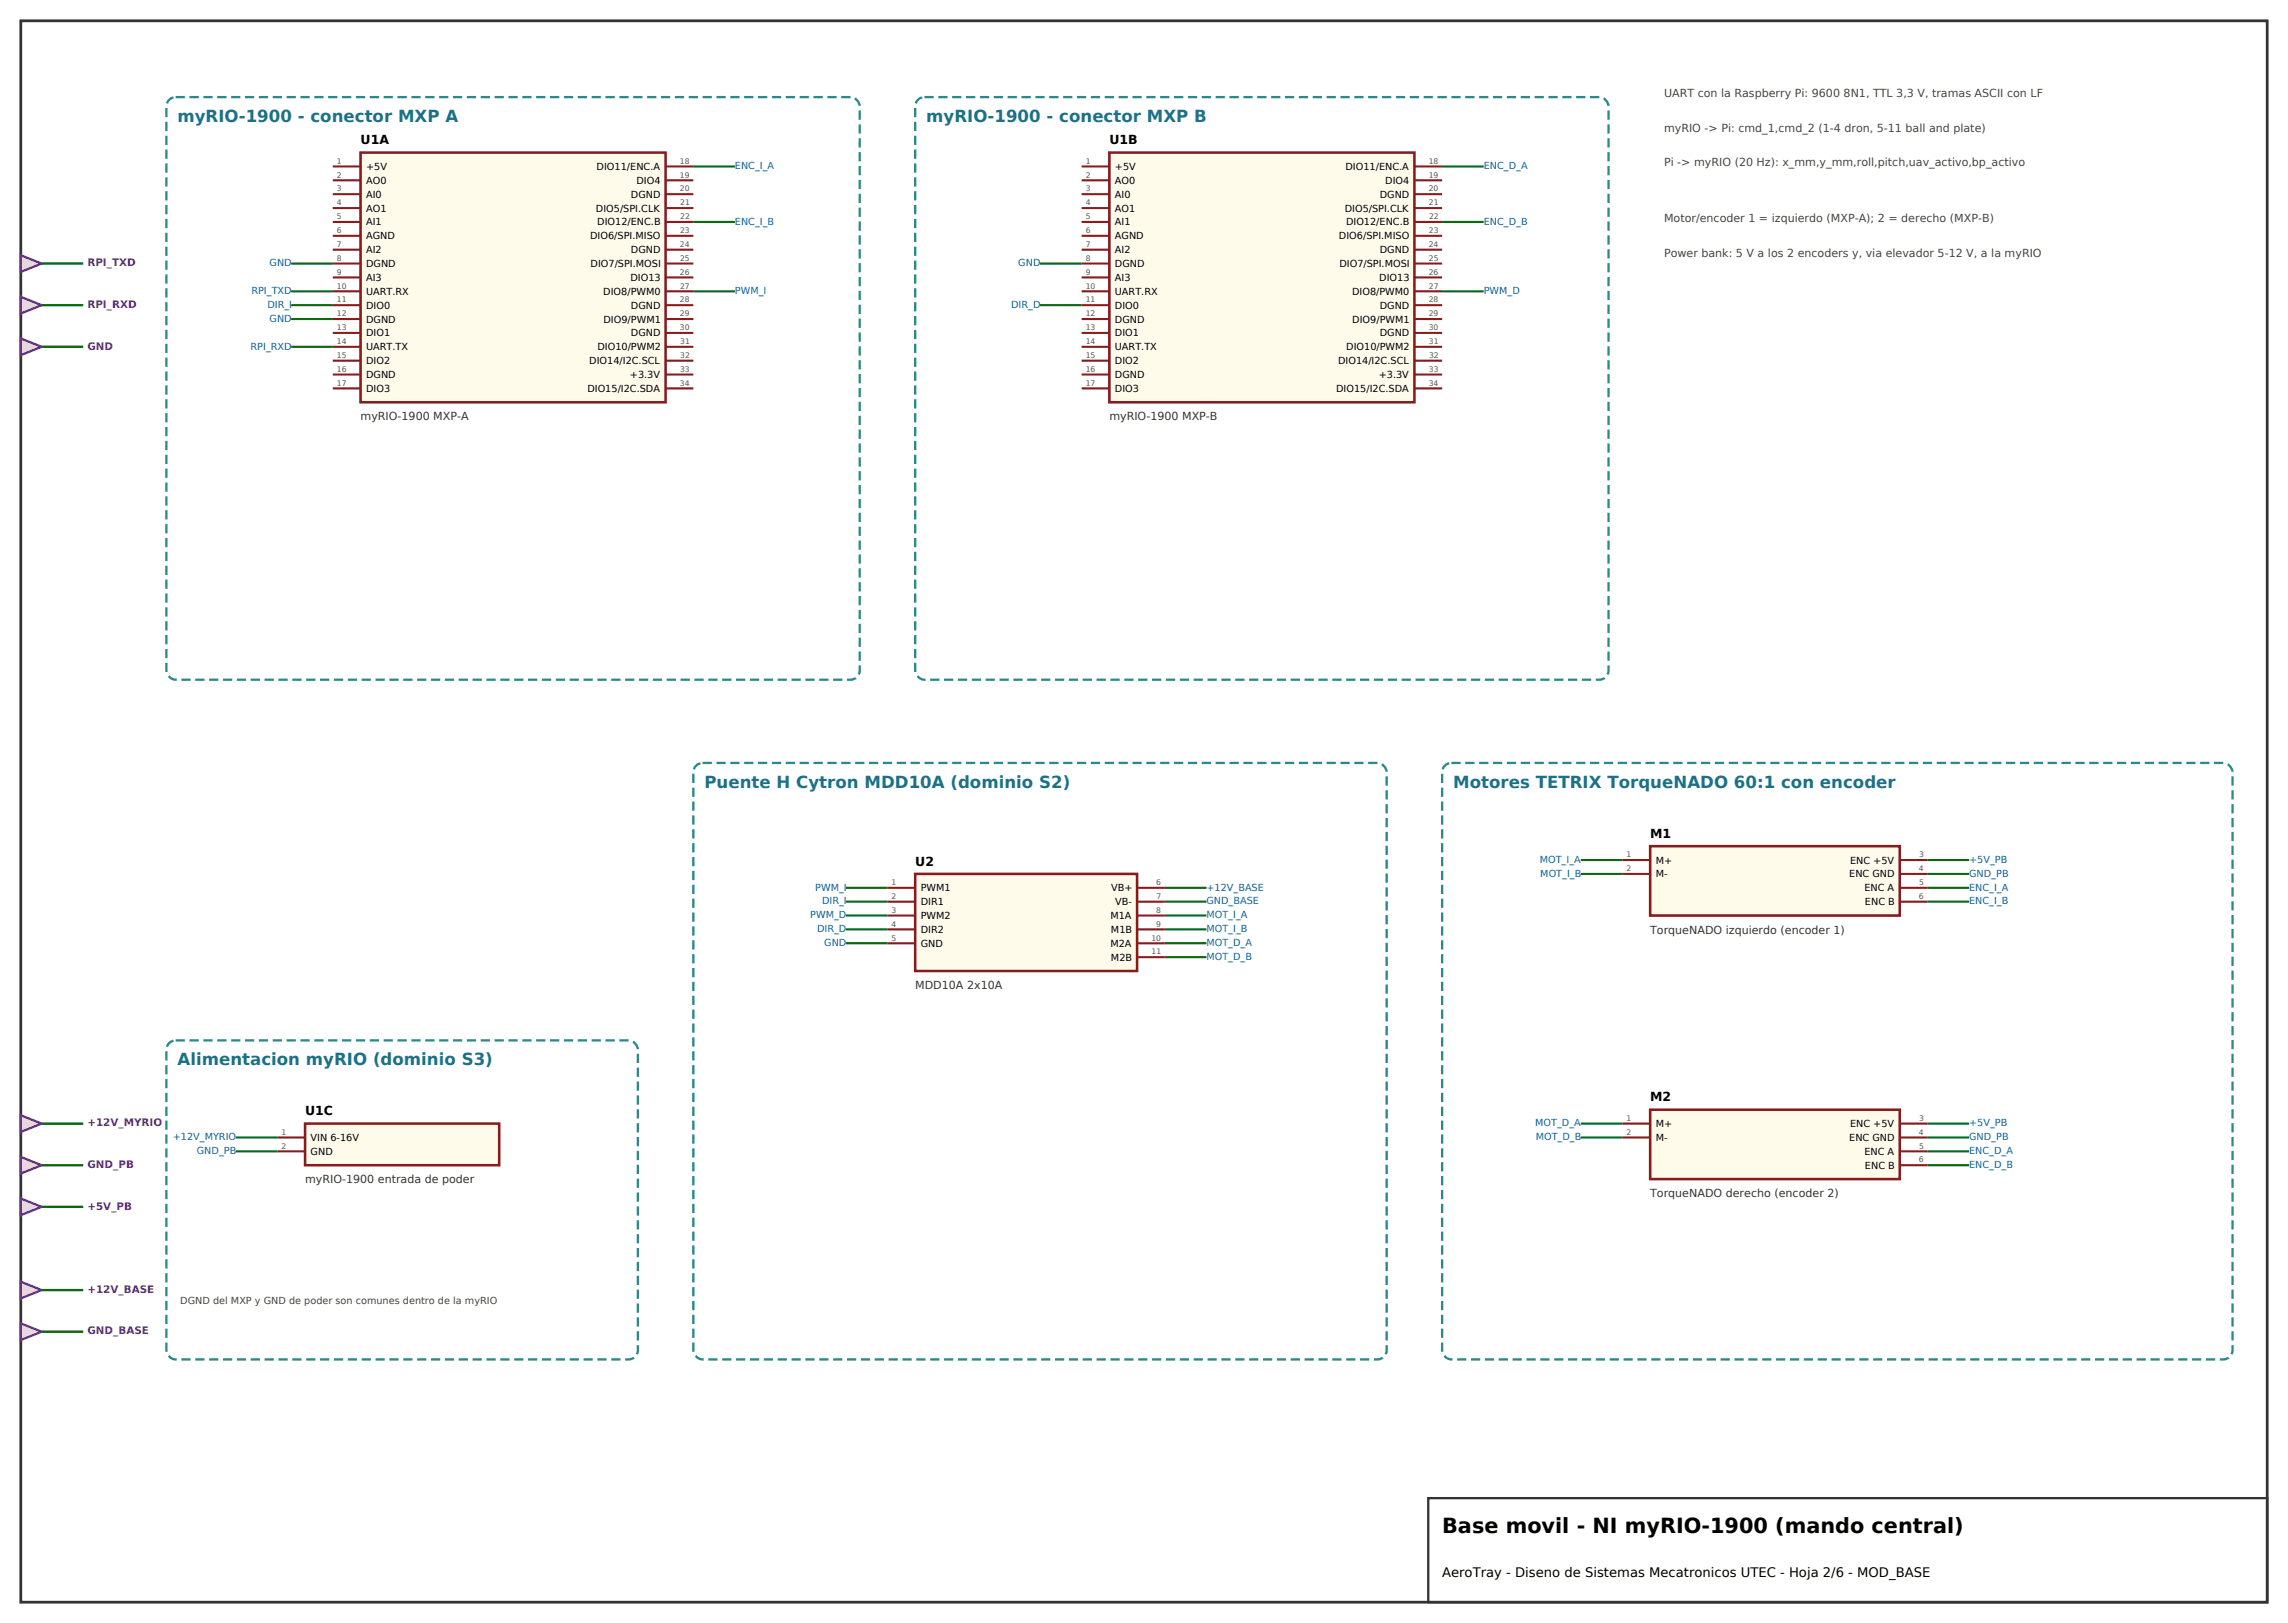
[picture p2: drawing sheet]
<svg xmlns="http://www.w3.org/2000/svg" width="262mm" height="186mm" viewBox="0 0 262 186" stroke-linecap="round" stroke-linejoin="round" font-family="sans-serif">
<defs><g id="words">
<text font-size="2.4" x="165.1" y="175.4">Base movil - NI myRIO-1900 (mando central)</text>
<g font-size="1.9" fill="#1f6f8b">
<text x="20.3" y="14">myRIO-1900 - conector MXP A</text>
<text x="106" y="14">myRIO-1900 - conector MXP B</text>
<text x="80.6" y="90.2">Puente H Cytron MDD10A (dominio S2)</text>
<text x="166.4" y="90.2">Motores TETRIX TorqueNADO 60:1 con encoder</text>
<text x="20.3" y="121.9">Alimentacion myRIO (dominio S3)</text>
</g>
<text font-size="1.5" x="165.1" y="180.5">AeroTray - Diseno de Sistemas Mecatronicos UTEC - Hoja 2/6 - MOD_BASE</text>
<g font-size="1.4">
<text x="41.3" y="16.5">U1A</text>
<text x="127" y="16.5">U1B</text>
<text x="188.9" y="95.9">M1</text>
<text x="104.8" y="99.1">U2</text>
<text x="34.9" y="127.6">U1C</text>
<text x="188.9" y="126">M2</text>
</g>
<g font-size="1.3" fill="#444">
<text x="190.5" y="11.1">UART con la Raspberry Pi: 9600 8N1, TTL 3,3 V, tramas ASCII con LF</text>
<text x="190.5" y="15.1">myRIO -&gt; Pi: cmd_1,cmd_2 (1-4 dron, 5-11 ball and plate)</text>
<text x="190.5" y="19.1">Pi -&gt; myRIO (20 Hz): x_mm,y_mm,roll,pitch,uav_activo,bp_activo</text>
<text x="190.5" y="25.4">Motor/encoder 1 = izquierdo (MXP-A); 2 = derecho (MXP-B)</text>
<text x="190.5" y="29.4">Power bank: 5 V a los 2 encoders y, via elevador 5-12 V, a la myRIO</text>
</g>
<g font-size="1.3" fill="#333">
<text x="41.3" y="48.1">myRIO-1900 MXP-A</text>
<text x="127" y="48.1">myRIO-1900 MXP-B</text>
<text x="188.9" y="106.8">TorqueNADO izquierdo (encoder 1)</text>
<text x="104.8" y="113.2">MDD10A 2x10A</text>
<text x="34.9" y="135.4">myRIO-1900 entrada de poder</text>
<text x="188.9" y="137">TorqueNADO derecho (encoder 2)</text>
</g>
<g font-size="1.2" fill="#6a2c91">
<text x="10" y="30.5">RPI_TXD</text>
<text x="10" y="35.2">RPI_RXD</text>
<text x="10" y="40">GND</text>
<text x="10" y="128.9">+12V_MYRIO</text>
<text x="10" y="133.7">GND_PB</text>
<text x="10" y="138.4">+5V_PB</text>
<text x="10" y="148">+12V_BASE</text>
<text x="10" y="152.7">GND_BASE</text>
</g>
<g font-size="1.1">
<text x="41.9" y="19.4">+5V</text>
<text x="41.9" y="21">AO0</text>
<text x="41.9" y="22.6">AI0</text>
<text x="68.3" y="19.4">DIO11/ENC.A</text>
<text x="72.2" y="22.6">DGND</text>
<text x="72.9" y="21">DIO4</text>
<text x="127.6" y="19.4">+5V</text>
<text x="127.6" y="21">AO0</text>
<text x="127.6" y="22.6">AI0</text>
<text x="154" y="19.4">DIO11/ENC.A</text>
<text x="158" y="22.6">DGND</text>
<text x="158.6" y="21">DIO4</text>
<text x="41.9" y="24.2">AO1</text>
<text x="41.9" y="25.8">AI1</text>
<text x="41.9" y="27.4">AGND</text>
<text x="41.9" y="29">AI2</text>
<text x="67.6" y="27.4">DIO6/SPI.MISO</text>
<text x="68.2" y="24.2">DIO5/SPI.CLK</text>
<text x="68.4" y="25.8">DIO12/ENC.B</text>
<text x="72.2" y="29">DGND</text>
<text x="127.6" y="24.2">AO1</text>
<text x="127.6" y="25.8">AI1</text>
<text x="127.6" y="27.4">AGND</text>
<text x="127.6" y="29">AI2</text>
<text x="153.3" y="27.4">DIO6/SPI.MISO</text>
<text x="153.9" y="24.2">DIO5/SPI.CLK</text>
<text x="154.1" y="25.8">DIO12/ENC.B</text>
<text x="158" y="29">DGND</text>
<text x="41.9" y="30.6">DGND</text>
<text x="41.9" y="32.1">AI3</text>
<text x="41.9" y="33.7">UART.RX</text>
<text x="41.9" y="35.3">DIO0</text>
<text x="67.6" y="30.6">DIO7/SPI.MOSI</text>
<text x="69.1" y="33.7">DIO8/PWM0</text>
<text x="72.2" y="32.1">DIO13</text>
<text x="72.2" y="35.3">DGND</text>
<text x="127.6" y="30.6">DGND</text>
<text x="127.6" y="32.1">AI3</text>
<text x="127.6" y="33.7">UART.RX</text>
<text x="127.6" y="35.3">DIO0</text>
<text x="153.3" y="30.6">DIO7/SPI.MOSI</text>
<text x="154.8" y="33.7">DIO8/PWM0</text>
<text x="157.9" y="32.1">DIO13</text>
<text x="158" y="35.3">DGND</text>
<text x="41.9" y="36.9">DGND</text>
<text x="41.9" y="38.5">DIO1</text>
<text x="41.9" y="40.1">UART.TX</text>
<text x="41.9" y="41.7">DIO2</text>
<text x="67.5" y="41.7">DIO14/I2C.SCL</text>
<text x="68.4" y="40.1">DIO10/PWM2</text>
<text x="69.1" y="36.9">DIO9/PWM1</text>
<text x="72.2" y="38.5">DGND</text>
<text x="127.6" y="36.9">DGND</text>
<text x="127.6" y="38.5">DIO1</text>
<text x="127.6" y="40.1">UART.TX</text>
<text x="127.6" y="41.7">DIO2</text>
<text x="153.2" y="41.7">DIO14/I2C.SCL</text>
<text x="154.1" y="40.1">DIO10/PWM2</text>
<text x="154.8" y="36.9">DIO9/PWM1</text>
<text x="158" y="38.5">DGND</text>
<text x="41.9" y="43.3">DGND</text>
<text x="41.9" y="44.8">DIO3</text>
<text x="67.2" y="44.8">DIO15/I2C.SDA</text>
<text x="72.1" y="43.3">+3.3V</text>
<text x="127.6" y="43.3">DGND</text>
<text x="127.6" y="44.8">DIO3</text>
<text x="153" y="44.8">DIO15/I2C.SDA</text>
<text x="157.8" y="43.3">+3.3V</text>
<text x="105.4" y="102">PWM1</text>
<text x="127.2" y="102">VB+</text>
<text x="189.5" y="98.8">M+</text>
<text x="189.5" y="100.4">M-</text>
<text x="211.7" y="100.4">ENC GND</text>
<text x="211.8" y="98.8">ENC +5V</text>
<text x="213.4" y="102">ENC A</text>
<text x="105.4" y="103.6">DIR1</text>
<text x="105.4" y="105.2">PWM2</text>
<text x="105.4" y="106.8">DIR2</text>
<text x="127.1" y="105.2">M1A</text>
<text x="127.2" y="106.8">M1B</text>
<text x="127.7" y="103.6">VB-</text>
<text x="213.5" y="103.6">ENC B</text>
<text x="105.4" y="108.3">GND</text>
<text x="127.1" y="108.3">M2A</text>
<text x="127.2" y="109.9">M2B</text>
<text x="35.6" y="130.6">VIN 6-16V</text>
<text x="189.5" y="129">M+</text>
<text x="189.5" y="130.6">M-</text>
<text x="211.7" y="130.6">ENC GND</text>
<text x="211.8" y="129">ENC +5V</text>
<text x="35.6" y="132.2">GND</text>
<text x="213.4" y="132.2">ENC A</text>
<text x="213.5" y="133.7">ENC B</text>
</g>
<g font-size="1.1" fill="#0a5ab0">
<text x="84.1" y="19.4">ENC_I_A</text>
<text x="169.9" y="19.4">ENC_D_A</text>
<text x="84.1" y="25.7">ENC_I_B</text>
<text x="169.9" y="25.7">ENC_D_B</text>
<text x="28.8" y="33.7">RPI_TXD</text>
<text x="30.6" y="35.2">DIR_I</text>
<text x="30.9" y="30.5">GND</text>
<text x="84.1" y="33.7">PWM_I</text>
<text x="115.8" y="35.2">DIR_D</text>
<text x="116.6" y="30.5">GND</text>
<text x="169.9" y="33.7">PWM_D</text>
<text x="28.7" y="40">RPI_RXD</text>
<text x="30.9" y="36.8">GND</text>
<text x="93.3" y="101.9">PWM_I</text>
<text x="138.1" y="101.9">+12V_BASE</text>
<text x="176.3" y="98.7">MOT_I_A</text>
<text x="176.3" y="100.3">MOT_I_B</text>
<text x="225.4" y="98.7">+5V_PB</text>
<text x="225.4" y="100.3">GND_PB</text>
<text x="225.4" y="101.9">ENC_I_A</text>
<text x="92.8" y="105.1">PWM_D</text>
<text x="93.5" y="106.7">DIR_D</text>
<text x="94.1" y="103.5">DIR_I</text>
<text x="138.1" y="103.5">GND_BASE</text>
<text x="138.1" y="105.1">MOT_I_A</text>
<text x="138.1" y="106.7">MOT_I_B</text>
<text x="225.4" y="103.5">ENC_I_B</text>
<text x="94.4" y="108.3">GND</text>
<text x="138.1" y="108.3">MOT_D_A</text>
<text x="138.1" y="109.9">MOT_D_B</text>
<text x="19.8" y="130.5">+12V_MYRIO</text>
<text x="175.7" y="128.9">MOT_D_A</text>
<text x="175.8" y="130.5">MOT_D_B</text>
<text x="225.4" y="128.9">+5V_PB</text>
<text x="225.4" y="130.5">GND_PB</text>
<text x="22.5" y="132.1">GND_PB</text>
<text x="225.4" y="132.1">ENC_D_A</text>
<text x="225.4" y="133.7">ENC_D_B</text>
</g>
<text font-size="1.1" fill="#444" x="20.6" y="149.2">DGND del MXP y GND de poder son comunes dentro de la myRIO</text>
<g font-size=".9" fill="#555">
<text x="38.6" y="18.7">1</text>
<text x="38.6" y="20.3">2</text>
<text x="38.6" y="21.9">3</text>
<text x="38.6" y="23.5">4</text>
<text x="77.8" y="21.9">20</text>
<text x="77.8" y="18.7">18</text>
<text x="77.8" y="20.3">19</text>
<text x="77.9" y="23.5">21</text>
<text x="124.3" y="18.7">1</text>
<text x="124.3" y="20.3">2</text>
<text x="124.3" y="21.9">3</text>
<text x="124.3" y="23.5">4</text>
<text x="163.6" y="21.9">20</text>
<text x="163.6" y="18.7">18</text>
<text x="163.6" y="20.3">19</text>
<text x="163.6" y="23.5">21</text>
<text x="38.6" y="25.1">5</text>
<text x="38.6" y="26.7">6</text>
<text x="38.6" y="28.3">7</text>
<text x="38.6" y="29.8">8</text>
<text x="77.8" y="28.3">24</text>
<text x="77.9" y="26.7">23</text>
<text x="77.9" y="29.8">25</text>
<text x="77.9" y="25.1">22</text>
<text x="124.3" y="25.1">5</text>
<text x="124.3" y="26.7">6</text>
<text x="124.3" y="28.3">7</text>
<text x="124.3" y="29.8">8</text>
<text x="163.6" y="28.3">24</text>
<text x="163.6" y="26.7">23</text>
<text x="163.6" y="29.8">25</text>
<text x="163.6" y="25.1">22</text>
<text x="38.6" y="31.4">9</text>
<text x="38.6" y="33">10</text>
<text x="38.6" y="34.6">11</text>
<text x="77.8" y="31.4">26</text>
<text x="77.8" y="34.6">28</text>
<text x="77.9" y="33">27</text>
<text x="124.3" y="31.4">9</text>
<text x="124.3" y="33">10</text>
<text x="124.3" y="34.6">11</text>
<text x="163.6" y="31.4">26</text>
<text x="163.6" y="34.6">28</text>
<text x="163.6" y="33">27</text>
<text x="38.6" y="36.2">12</text>
<text x="38.6" y="37.8">13</text>
<text x="38.6" y="39.4">14</text>
<text x="38.6" y="41">15</text>
<text x="77.8" y="37.8">30</text>
<text x="77.8" y="36.2">29</text>
<text x="77.9" y="39.4">31</text>
<text x="77.9" y="41">32</text>
<text x="124.3" y="36.2">12</text>
<text x="124.3" y="37.8">13</text>
<text x="124.3" y="39.4">14</text>
<text x="124.3" y="41">15</text>
<text x="163.6" y="37.8">30</text>
<text x="163.6" y="36.2">29</text>
<text x="163.6" y="39.4">31</text>
<text x="163.6" y="41">32</text>
<text x="38.6" y="42.5">16</text>
<text x="38.6" y="44.1">17</text>
<text x="77.8" y="44.1">34</text>
<text x="77.9" y="42.5">33</text>
<text x="124.3" y="42.5">16</text>
<text x="124.3" y="44.1">17</text>
<text x="163.6" y="44.1">34</text>
<text x="163.6" y="42.5">33</text>
<text x="102.1" y="101.3">1</text>
<text x="132.4" y="101.3">6</text>
<text x="186.2" y="98.1">1</text>
<text x="186.2" y="99.7">2</text>
<text x="219.7" y="99.7">4</text>
<text x="219.7" y="98.1">3</text>
<text x="219.7" y="101.3">5</text>
<text x="102.1" y="102.9">2</text>
<text x="102.1" y="104.5">3</text>
<text x="102.1" y="106">4</text>
<text x="102.1" y="107.6">5</text>
<text x="131.8" y="107.6">10</text>
<text x="132.4" y="104.5">8</text>
<text x="132.4" y="106">9</text>
<text x="132.4" y="102.9">7</text>
<text x="219.7" y="102.9">6</text>
<text x="131.8" y="109.2">11</text>
<text x="32.2" y="129.9">1</text>
<text x="32.2" y="131.4">2</text>
<text x="186.2" y="128.3">1</text>
<text x="186.2" y="129.9">2</text>
<text x="219.7" y="129.9">4</text>
<text x="219.7" y="128.3">3</text>
<text x="219.7" y="131.4">5</text>
<text x="219.7" y="133">6</text>
</g>
</g></defs>
<path d="M2.4 2.4h257.2v181h-257.2z" fill="none" stroke="#333" stroke-width=".32"/>
<path d="M163.5 171.4h96.1v12h-96.1z" fill="none" stroke="#333" stroke-width=".26"/>
<path d="M19.3 11.5l.5-.3 .3-.1h77.3a1.13 1.13 0 0 1 1 1.1v64.5a1.06 1.06 0 0 1-1 1.1h-77.3a1.13 1.13 0 0 1-1.1-1.1v-64.5zM105.2 11.3l.6-.2h77.3a1.13 1.13 0 0 1 1 1.1v64.5a1.06 1.06 0 0 1-1 1.1h-77.3a1.13 1.13 0 0 1-1-1.1v-64.5v-.4zM79.6 87.7l.5-.3 .3-.1h77.3a1.13 1.13 0 0 1 1 1.1v66.1a1.06 1.06 0 0 1-1 1.1h-77.3a1.13 1.13 0 0 1-1-1.1v-66.1zM165.3 87.7l.5-.3 .4-.1h88.3a1.13 1.13 0 0 1 1.1 1.1v66.1a1.06 1.06 0 0 1-1.1 1.1h-88.3a1.13 1.13 0 0 1-1.1-1.1v-66.1zM19.3 119.5l.5-.4h.3h51.9a1.13 1.13 0 0 1 1 1v34.4a1.06 1.06 0 0 1-1 1.1h-51.9a1.13 1.13 0 0 1-1.1-1.1v-34.4z" fill="none" stroke="#2a8a8a" stroke-width=".26" stroke-dasharray="1.1 .5" stroke-linecap="butt"/>
<path d="M41.3 17.5h34.9v28.5h-34.9z" fill="#fffbea" stroke="#8b1a1a" stroke-width=".29"/>
<g fill="none" stroke="#8b1a1a" stroke-width=".24">
<path d="M38.1 19h3.2M76.2 19h3.2M38.1 20.6h3.2M38.1 22.2h3.2M38.1 23.8h3.2M38.1 25.4h3.2M38.1 27h3.2M38.1 28.6h3.2M38.1 30.2h3.2M38.1 31.7h3.2M38.1 33.3h3.2M38.1 34.9h3.2"/>
<path d="M38.1 36.5h3.2M38.1 38.1h3.2M38.1 39.7h3.2M76.2 20.6h3.2M76.2 22.2h3.2M76.2 23.8h3.2M76.2 25.4h3.2M76.2 27h3.2M76.2 28.6h3.2M76.2 30.2h3.2M76.2 31.7h3.2M76.2 33.3h3.2"/>
<path d="M76.2 34.9h3.2M76.2 36.5h3.2M76.2 38.1h3.2M76.2 39.7h3.2M38.1 41.3h3.2M38.1 42.9h3.2M38.1 44.4h3.2M76.2 41.3h3.2M76.2 42.9h3.2M76.2 44.4h3.2"/>
</g>
<path d="M79.4 19h4.7M33.3 30.2h4.8M33.3 33.3h4.8M33.3 34.9h4.8M33.3 36.5h4.8M33.3 39.7h4.8M79.4 33.3h4.7M79.4 25.4h4.7" fill="none" stroke="#0a6b0a" stroke-width=".24"/>
<path d="M127 17.5h34.9v28.5h-34.9z" fill="#fffbea" stroke="#8b1a1a" stroke-width=".29"/>
<g fill="none" stroke="#8b1a1a" stroke-width=".24">
<path d="M123.8 19h3.2M161.9 19h3.2M123.8 20.6h3.2M123.8 22.2h3.2M123.8 23.8h3.2M123.8 25.4h3.2M123.8 27h3.2M123.8 28.6h3.2M123.8 30.2h3.2M123.8 31.7h3.2M123.8 33.3h3.2M123.8 34.9h3.2"/>
<path d="M123.8 36.5h3.2M123.8 38.1h3.2M123.8 39.7h3.2M161.9 20.6h3.2M161.9 22.2h3.2M161.9 23.8h3.2M161.9 25.4h3.2M161.9 27h3.2M161.9 28.6h3.2M161.9 30.2h3.2M161.9 31.7h3.2M161.9 33.3h3.2"/>
<path d="M161.9 34.9h3.2M161.9 36.5h3.2M161.9 38.1h3.2M161.9 39.7h3.2M123.8 41.3h3.2M123.8 42.9h3.2M123.8 44.4h3.2M161.9 41.3h3.2M161.9 42.9h3.2M161.9 44.4h3.2"/>
</g>
<path d="M165.1 19h4.8M119.1 30.2h4.7M119.1 34.9h4.7M165.1 25.4h4.8M165.1 33.3h4.8" fill="none" stroke="#0a6b0a" stroke-width=".24"/>
<path d="M34.9 128.6h22.2v4.7h-22.2z" fill="#fffbea" stroke="#8b1a1a" stroke-width=".29"/>
<path d="M31.7 130.2h3.2M31.7 131.8h3.2" fill="none" stroke="#8b1a1a" stroke-width=".24"/>
<path d="M27 130.2h4.7M27 131.8h4.7" fill="none" stroke="#0a6b0a" stroke-width=".24"/>
<path d="M104.8 100h25.4v11.1h-25.4z" fill="#fffbea" stroke="#8b1a1a" stroke-width=".29"/>
<path d="M101.6 101.6h3.2M101.6 103.2h3.2M101.6 104.8h3.2M101.6 106.4h3.2M101.6 107.9h3.2M130.2 101.6h3.1M130.2 103.2h3.1M130.2 104.8h3.1M130.2 106.4h3.1M130.2 107.9h3.1M130.2 109.5h3.1" fill="none" stroke="#8b1a1a" stroke-width=".24"/>
<path d="M96.8 101.6h4.8M96.8 103.2h4.8M96.8 104.8h4.8M96.8 106.4h4.8M96.8 107.9h4.8M133.3 101.6h4.8M133.3 103.2h4.8M133.3 104.8h4.8M133.3 106.4h4.8M133.3 107.9h4.8M133.3 109.5h4.8" fill="none" stroke="#0a6b0a" stroke-width=".24"/>
<path d="M188.9 96.8h28.6v8h-28.6z" fill="#fffbea" stroke="#8b1a1a" stroke-width=".29"/>
<path d="M185.7 98.4h3.2M217.5 98.4h3.2M185.7 100h3.2M217.5 100h3.2M217.5 101.6h3.2M217.5 103.2h3.2" fill="none" stroke="#8b1a1a" stroke-width=".24"/>
<path d="M181 98.4h4.7M220.7 98.4h4.7M181 100h4.7M220.7 100h4.7M220.7 101.6h4.7M220.7 103.2h4.7" fill="none" stroke="#0a6b0a" stroke-width=".24"/>
<path d="M188.9 127h28.6v7.9h-28.6z" fill="#fffbea" stroke="#8b1a1a" stroke-width=".29"/>
<path d="M185.7 128.6h3.2M185.7 130.2h3.2M217.5 128.6h3.2M217.5 130.2h3.2M217.5 131.8h3.2M217.5 133.3h3.2" fill="none" stroke="#8b1a1a" stroke-width=".24"/>
<path d="M181 128.6h4.7M181 130.2h4.7M220.7 128.6h4.7M220.7 130.2h4.7M220.7 131.8h4.7M220.7 133.3h4.7" fill="none" stroke="#0a6b0a" stroke-width=".24"/>
<path d="M2.4 29.2l2.4 1-2.4 .9z" fill="#e9d3f5" stroke="#6a2c91" stroke-width=".26"/>
<path d="M4.8 30.2h4.7" fill="none" stroke="#0a6b0a" stroke-width=".26"/>
<path d="M2.4 34l2.4 .9-2.4 1z" fill="#e9d3f5" stroke="#6a2c91" stroke-width=".26"/>
<path d="M4.8 34.9h4.7" fill="none" stroke="#0a6b0a" stroke-width=".26"/>
<path d="M2.4 38.7l2.4 1-2.4 .9z" fill="#e9d3f5" stroke="#6a2c91" stroke-width=".26"/>
<path d="M4.8 39.7h4.7" fill="none" stroke="#0a6b0a" stroke-width=".26"/>
<path d="M2.4 127.6l2.4 1-2.4 .9z" fill="#e9d3f5" stroke="#6a2c91" stroke-width=".26"/>
<path d="M4.8 128.6h4.7" fill="none" stroke="#0a6b0a" stroke-width=".26"/>
<path d="M2.4 132.4l2.4 .9-2.4 1z" fill="#e9d3f5" stroke="#6a2c91" stroke-width=".26"/>
<path d="M4.8 133.3h4.7" fill="none" stroke="#0a6b0a" stroke-width=".26"/>
<path d="M2.4 137.2l2.4 .9-2.4 1z" fill="#e9d3f5" stroke="#6a2c91" stroke-width=".26"/>
<path d="M4.8 138.1h4.7" fill="none" stroke="#0a6b0a" stroke-width=".26"/>
<path d="M2.4 146.7l2.4 .9-2.4 1z" fill="#e9d3f5" stroke="#6a2c91" stroke-width=".26"/>
<path d="M4.8 147.6h4.7" fill="none" stroke="#0a6b0a" stroke-width=".26"/>
<path d="M2.4 151.4l2.4 1-2.4 1z" fill="#e9d3f5" stroke="#6a2c91" stroke-width=".26"/>
<path d="M4.8 152.4h4.7" fill="none" stroke="#0a6b0a" stroke-width=".26"/>
<use href="#words"/>
</svg>
